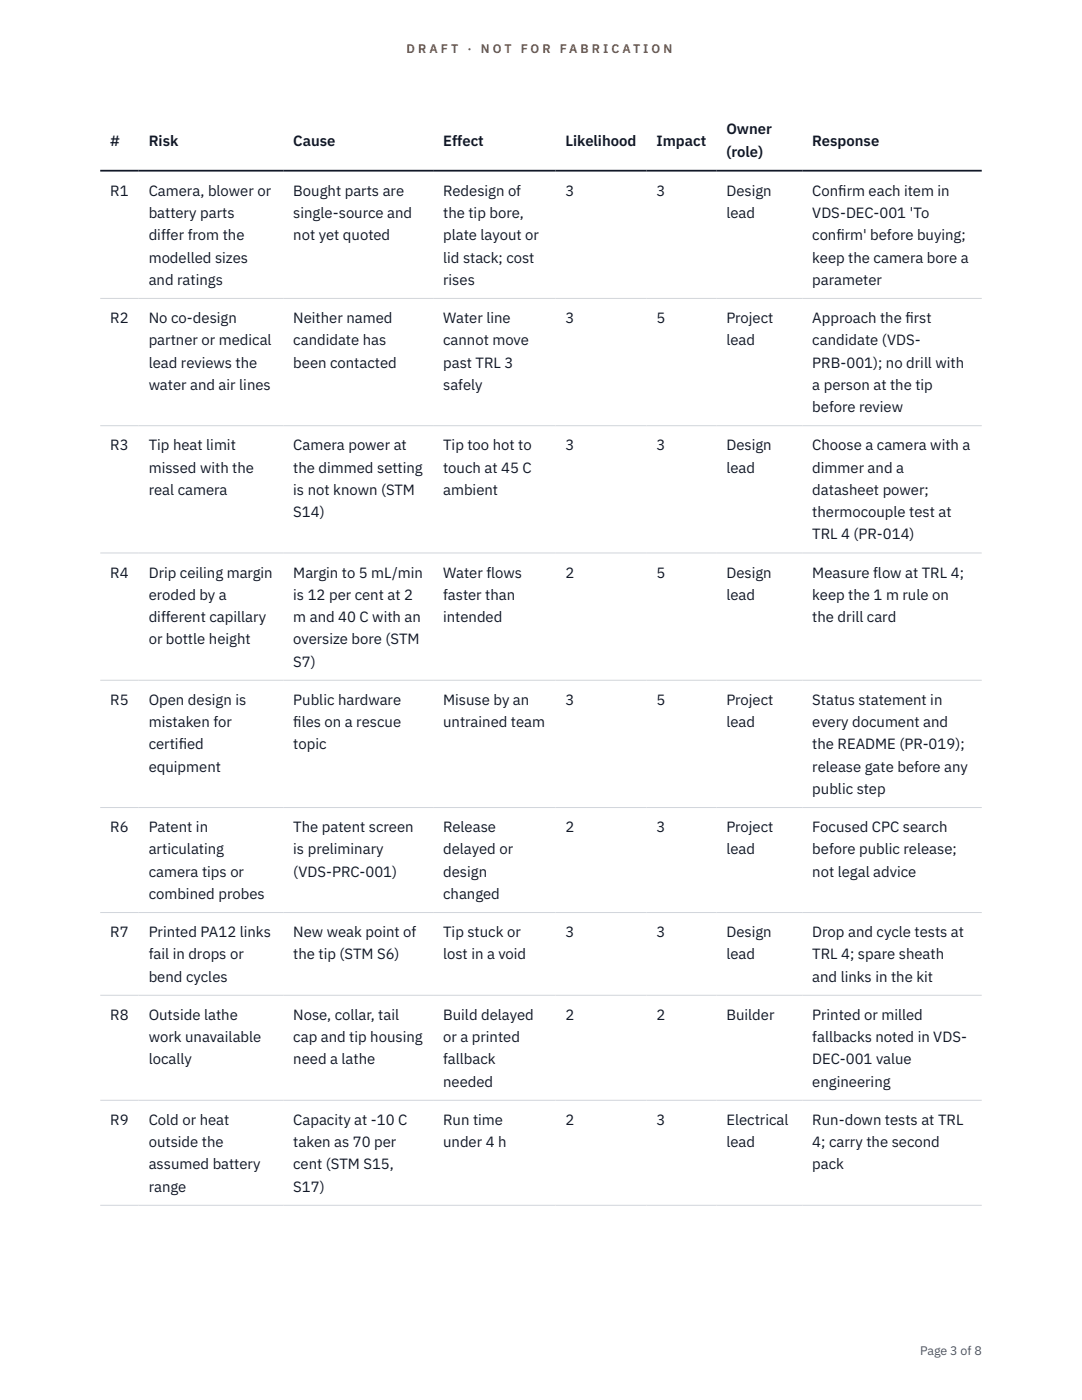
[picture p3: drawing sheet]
<svg xmlns="http://www.w3.org/2000/svg" width="216mm" height="279mm" viewBox="0 0 216 279" stroke-linecap="round" stroke-linejoin="round" font-family="sans-serif">
<defs><g id="words">
<g font-size="3" fill="#111827">
<text x="22" y="29.1">#</text>
<text x="29.7" y="29.1">Risk</text>
<text x="58.5" y="29.1">Cause</text>
<text x="88.4" y="29.1">Effect</text>
<text x="112.8" y="29.1">Likelihood</text>
<text x="131" y="29.1">Impact</text>
<text x="144.9" y="26.8">Owner</text>
<text x="162.1" y="29.1">Response</text>
<text x="144.9" y="31.3">(role)</text>
<text x="22" y="39.1">R1</text>
<text x="29.7" y="39.1">Camera, blower or</text>
<text x="58.5" y="39.1">Bought parts are</text>
<text x="88.4" y="39.1">Redesign of</text>
<text x="112.8" y="39.1">3</text>
<text x="131" y="39.1">3</text>
<text x="144.9" y="39.1">Design</text>
<text x="162.1" y="39.1">Conf</text>
<text x="167.3" y="39.1">irm each item in</text>
<text x="29.7" y="43.5">battery parts</text>
<text x="29.7" y="48">differ from the</text>
<text x="58.5" y="43.5">single-source and</text>
<text x="58.5" y="48">not yet quoted</text>
<text x="88.4" y="43.5">the tip bore,</text>
<text x="88.4" y="48">plate layout or</text>
<text x="144.9" y="43.5">lead</text>
<text x="162.1" y="43.5">VDS-DEC-001 'To</text>
<text x="162.1" y="48">conf</text>
<text x="166.9" y="48">irm' before buying;</text>
<text x="29.7" y="52.4">modelled sizes</text>
<text x="88.4" y="52.4">lid stack; cost</text>
<text x="162.1" y="52.4">keep the camera bore a</text>
<text x="29.7" y="56.9">and ratings</text>
<text x="88.4" y="56.9">rises</text>
<text x="162.1" y="56.9">parameter</text>
<text x="22" y="64.5">R2</text>
<text x="29.7" y="64.5">No co-design</text>
<text x="58.5" y="64.5">Neither named</text>
<text x="88.4" y="64.5">Water line</text>
<text x="112.8" y="64.5">3</text>
<text x="131" y="64.5">5</text>
<text x="144.9" y="64.5">Project</text>
<text x="162.1" y="64.5">Approach the f</text>
<text x="180.7" y="64.5">irst</text>
<text x="29.7" y="68.9">partner or medical</text>
<text x="58.5" y="68.9">candidate has</text>
<text x="88.4" y="68.9">cannot move</text>
<text x="144.9" y="68.9">lead</text>
<text x="162.1" y="68.9">candidate (VDS-</text>
<text x="29.7" y="73.4">lead reviews the</text>
<text x="29.7" y="77.8">water and air lines</text>
<text x="58.5" y="73.4">been contacted</text>
<text x="88.4" y="73.4">past TRL 3</text>
<text x="88.4" y="77.8">safely</text>
<text x="162.1" y="73.4">PRB-001); no drill with</text>
<text x="162.1" y="77.8">a person at the tip</text>
<text x="162.1" y="82.3">before review</text>
<text x="22" y="89.9">R3</text>
<text x="29.7" y="89.9">Tip heat limit</text>
<text x="58.5" y="89.9">Camera power at</text>
<text x="88.4" y="89.9">Tip too hot to</text>
<text x="112.8" y="89.9">3</text>
<text x="131" y="89.9">3</text>
<text x="144.9" y="89.9">Design</text>
<text x="162.1" y="89.9">Choose a camera with a</text>
<text x="29.7" y="94.3">missed with the</text>
<text x="58.5" y="94.3">the dimmed setting</text>
<text x="88.4" y="94.3">touch at 45 C</text>
<text x="144.9" y="94.3">lead</text>
<text x="162.1" y="94.3">dimmer and a</text>
<text x="29.7" y="98.8">real camera</text>
<text x="58.5" y="98.8">is not known (STM</text>
<text x="88.4" y="98.8">ambient</text>
<text x="162.1" y="98.8">datasheet power;</text>
<text x="58.5" y="103.2">S14)</text>
<text x="162.1" y="103.2">thermocouple test at</text>
<text x="162.1" y="107.7">TRL 4 (PR-014)</text>
<text x="22" y="115.3">R4</text>
<text x="29.7" y="115.3">Drip ceiling margin</text>
<text x="29.7" y="119.7">eroded by a</text>
<text x="58.5" y="115.3">Margin to 5 mL/min</text>
<text x="58.5" y="119.7">is 12 per cent at 2</text>
<text x="88.4" y="115.3">Water flows</text>
<text x="88.4" y="119.7">faster than</text>
<text x="112.8" y="115.3">2</text>
<text x="131" y="115.3">5</text>
<text x="144.9" y="115.3">Design</text>
<text x="144.9" y="119.7">lead</text>
<text x="162.1" y="115.3">Measure flow at TRL 4;</text>
<text x="162.1" y="119.7">keep the 1 m rule on</text>
<text x="29.7" y="124.2">different capillary</text>
<text x="58.5" y="124.2">m and 40 C with an</text>
<text x="88.4" y="124.2">intended</text>
<text x="162.1" y="124.2">the drill card</text>
<text x="29.7" y="128.6">or bottle height</text>
<text x="58.5" y="128.6">oversize bore (STM</text>
<text x="58.5" y="133.1">S7)</text>
<text x="22" y="140.7">R5</text>
<text x="29.7" y="140.7">Open design is</text>
<text x="58.5" y="140.7">Public hardware</text>
<text x="88.4" y="140.7">Misuse by an</text>
<text x="112.8" y="140.7">3</text>
<text x="131" y="140.7">5</text>
<text x="144.9" y="140.7">Project</text>
<text x="162.1" y="140.7">Status statement in</text>
<text x="29.7" y="145.1">mistaken for</text>
<text x="29.7" y="149.6">certif</text>
<text x="35.7" y="149.6">ied</text>
<text x="58.5" y="145.1">f</text>
<text x="58.5" y="145.1">iles on a rescue</text>
<text x="58.5" y="149.6">topic</text>
<text x="88.4" y="145.1">untrained team</text>
<text x="144.9" y="145.1">lead</text>
<text x="162.1" y="145.1">every document and</text>
<text x="162.1" y="149.6">the README (PR-019);</text>
<text x="29.7" y="154">equipment</text>
<text x="162.1" y="154">release gate before any</text>
<text x="162.1" y="158.5">public step</text>
<text x="22" y="166.1">R6</text>
<text x="29.7" y="166.1">Patent in</text>
<text x="58.5" y="166.1">The patent screen</text>
<text x="88.4" y="166.1">Release</text>
<text x="112.8" y="166.1">2</text>
<text x="131" y="166.1">3</text>
<text x="144.9" y="166.1">Project</text>
<text x="162.1" y="166.1">Focused CPC search</text>
<text x="29.7" y="170.5">articulating</text>
<text x="58.5" y="170.5">is preliminary</text>
<text x="88.4" y="170.5">delayed or</text>
<text x="144.9" y="170.5">lead</text>
<text x="162.1" y="170.5">before public release;</text>
<text x="29.7" y="175">camera tips or</text>
<text x="29.7" y="179.4">combined probes</text>
<text x="58.5" y="175">(VDS-PRC-001)</text>
<text x="88.4" y="175">design</text>
<text x="88.4" y="179.4">changed</text>
<text x="162.1" y="175">not legal advice</text>
<text x="22" y="187">R7</text>
<text x="29.7" y="187">Printed PA12 links</text>
<text x="29.7" y="191.5">fail in drops or</text>
<text x="58.5" y="187">New weak point of</text>
<text x="58.5" y="191.5">the tip (STM S6)</text>
<text x="88.4" y="187">Tip stuck or</text>
<text x="88.4" y="191.5">lost in a void</text>
<text x="112.8" y="187">3</text>
<text x="131" y="187">3</text>
<text x="144.9" y="187">Design</text>
<text x="144.9" y="191.5">lead</text>
<text x="162.1" y="187">Drop and cycle tests at</text>
<text x="162.1" y="191.5">TRL 4; spare sheath</text>
<text x="29.7" y="195.9">bend cycles</text>
<text x="162.1" y="195.9">and links in the kit</text>
<text x="22" y="203.6">R8</text>
<text x="29.7" y="203.6">Outside lathe</text>
<text x="58.5" y="203.6">Nose, collar, tail</text>
<text x="88.4" y="203.6">Build delayed</text>
<text x="112.8" y="203.6">2</text>
<text x="131" y="203.6">2</text>
<text x="144.9" y="203.6">Builder</text>
<text x="162.1" y="203.6">Printed or milled</text>
<text x="29.7" y="208">work unavailable</text>
<text x="58.5" y="208">cap and tip housing</text>
<text x="88.4" y="208">or a printed</text>
<text x="162.1" y="208">fallbacks noted in VDS-</text>
<text x="29.7" y="212.4">locally</text>
<text x="58.5" y="212.4">need a lathe</text>
<text x="88.4" y="212.4">fallback</text>
<text x="162.1" y="212.4">DEC-001 value</text>
<text x="88.4" y="216.9">needed</text>
<text x="162.1" y="216.9">engineering</text>
<text x="22" y="224.5">R9</text>
<text x="29.7" y="224.5">Cold or heat</text>
<text x="58.5" y="224.5">Capacity at -10 C</text>
<text x="88.4" y="224.5">Run time</text>
<text x="112.8" y="224.5">2</text>
<text x="131" y="224.5">3</text>
<text x="144.9" y="224.5">Electrical</text>
<text x="162.1" y="224.5">Run-down tests at TRL</text>
<text x="29.7" y="229">outside the</text>
<text x="29.7" y="233.4">assumed battery</text>
<text x="58.5" y="229">taken as 70 per</text>
<text x="58.5" y="233.4">cent (STM S15,</text>
<text x="88.4" y="229">under 4 h</text>
<text x="144.9" y="229">lead</text>
<text x="162.1" y="229">4; carry the second</text>
<text x="162.1" y="233.4">pack</text>
<text x="29.7" y="237.8">range</text>
<text x="58.5" y="237.8">S17)</text>
</g>
<g font-size="2.5" fill="#b45309">
<text x="81.1" y="10.5">D R A F T</text>
<text x="93.3" y="10.5">·</text>
<text x="95.9" y="10.5">N O T</text>
<text x="103.9" y="10.5">F O R</text>
<text x="111.7" y="10.5">F A B R I C A T I O N</text>
</g>
<text font-size="2.5" fill="#4b5563" x="183.6" y="270.3">Page 3 of 8</text>
</g></defs>
<path d="M20 59.6h175.9M20 85h175.9M20 110.4h175.9M20 135.8h175.9M20 161.2h175.9M20 182.1h175.9M20 198.6h175.9M20 219.6h175.9M20 240.5h175.9" fill="none" stroke="#d1d5db" stroke-width=".2"/>
<path d="M20 34.1h175.9" fill="none" stroke="#111827" stroke-width=".35"/>
<use href="#words"/>
</svg>
